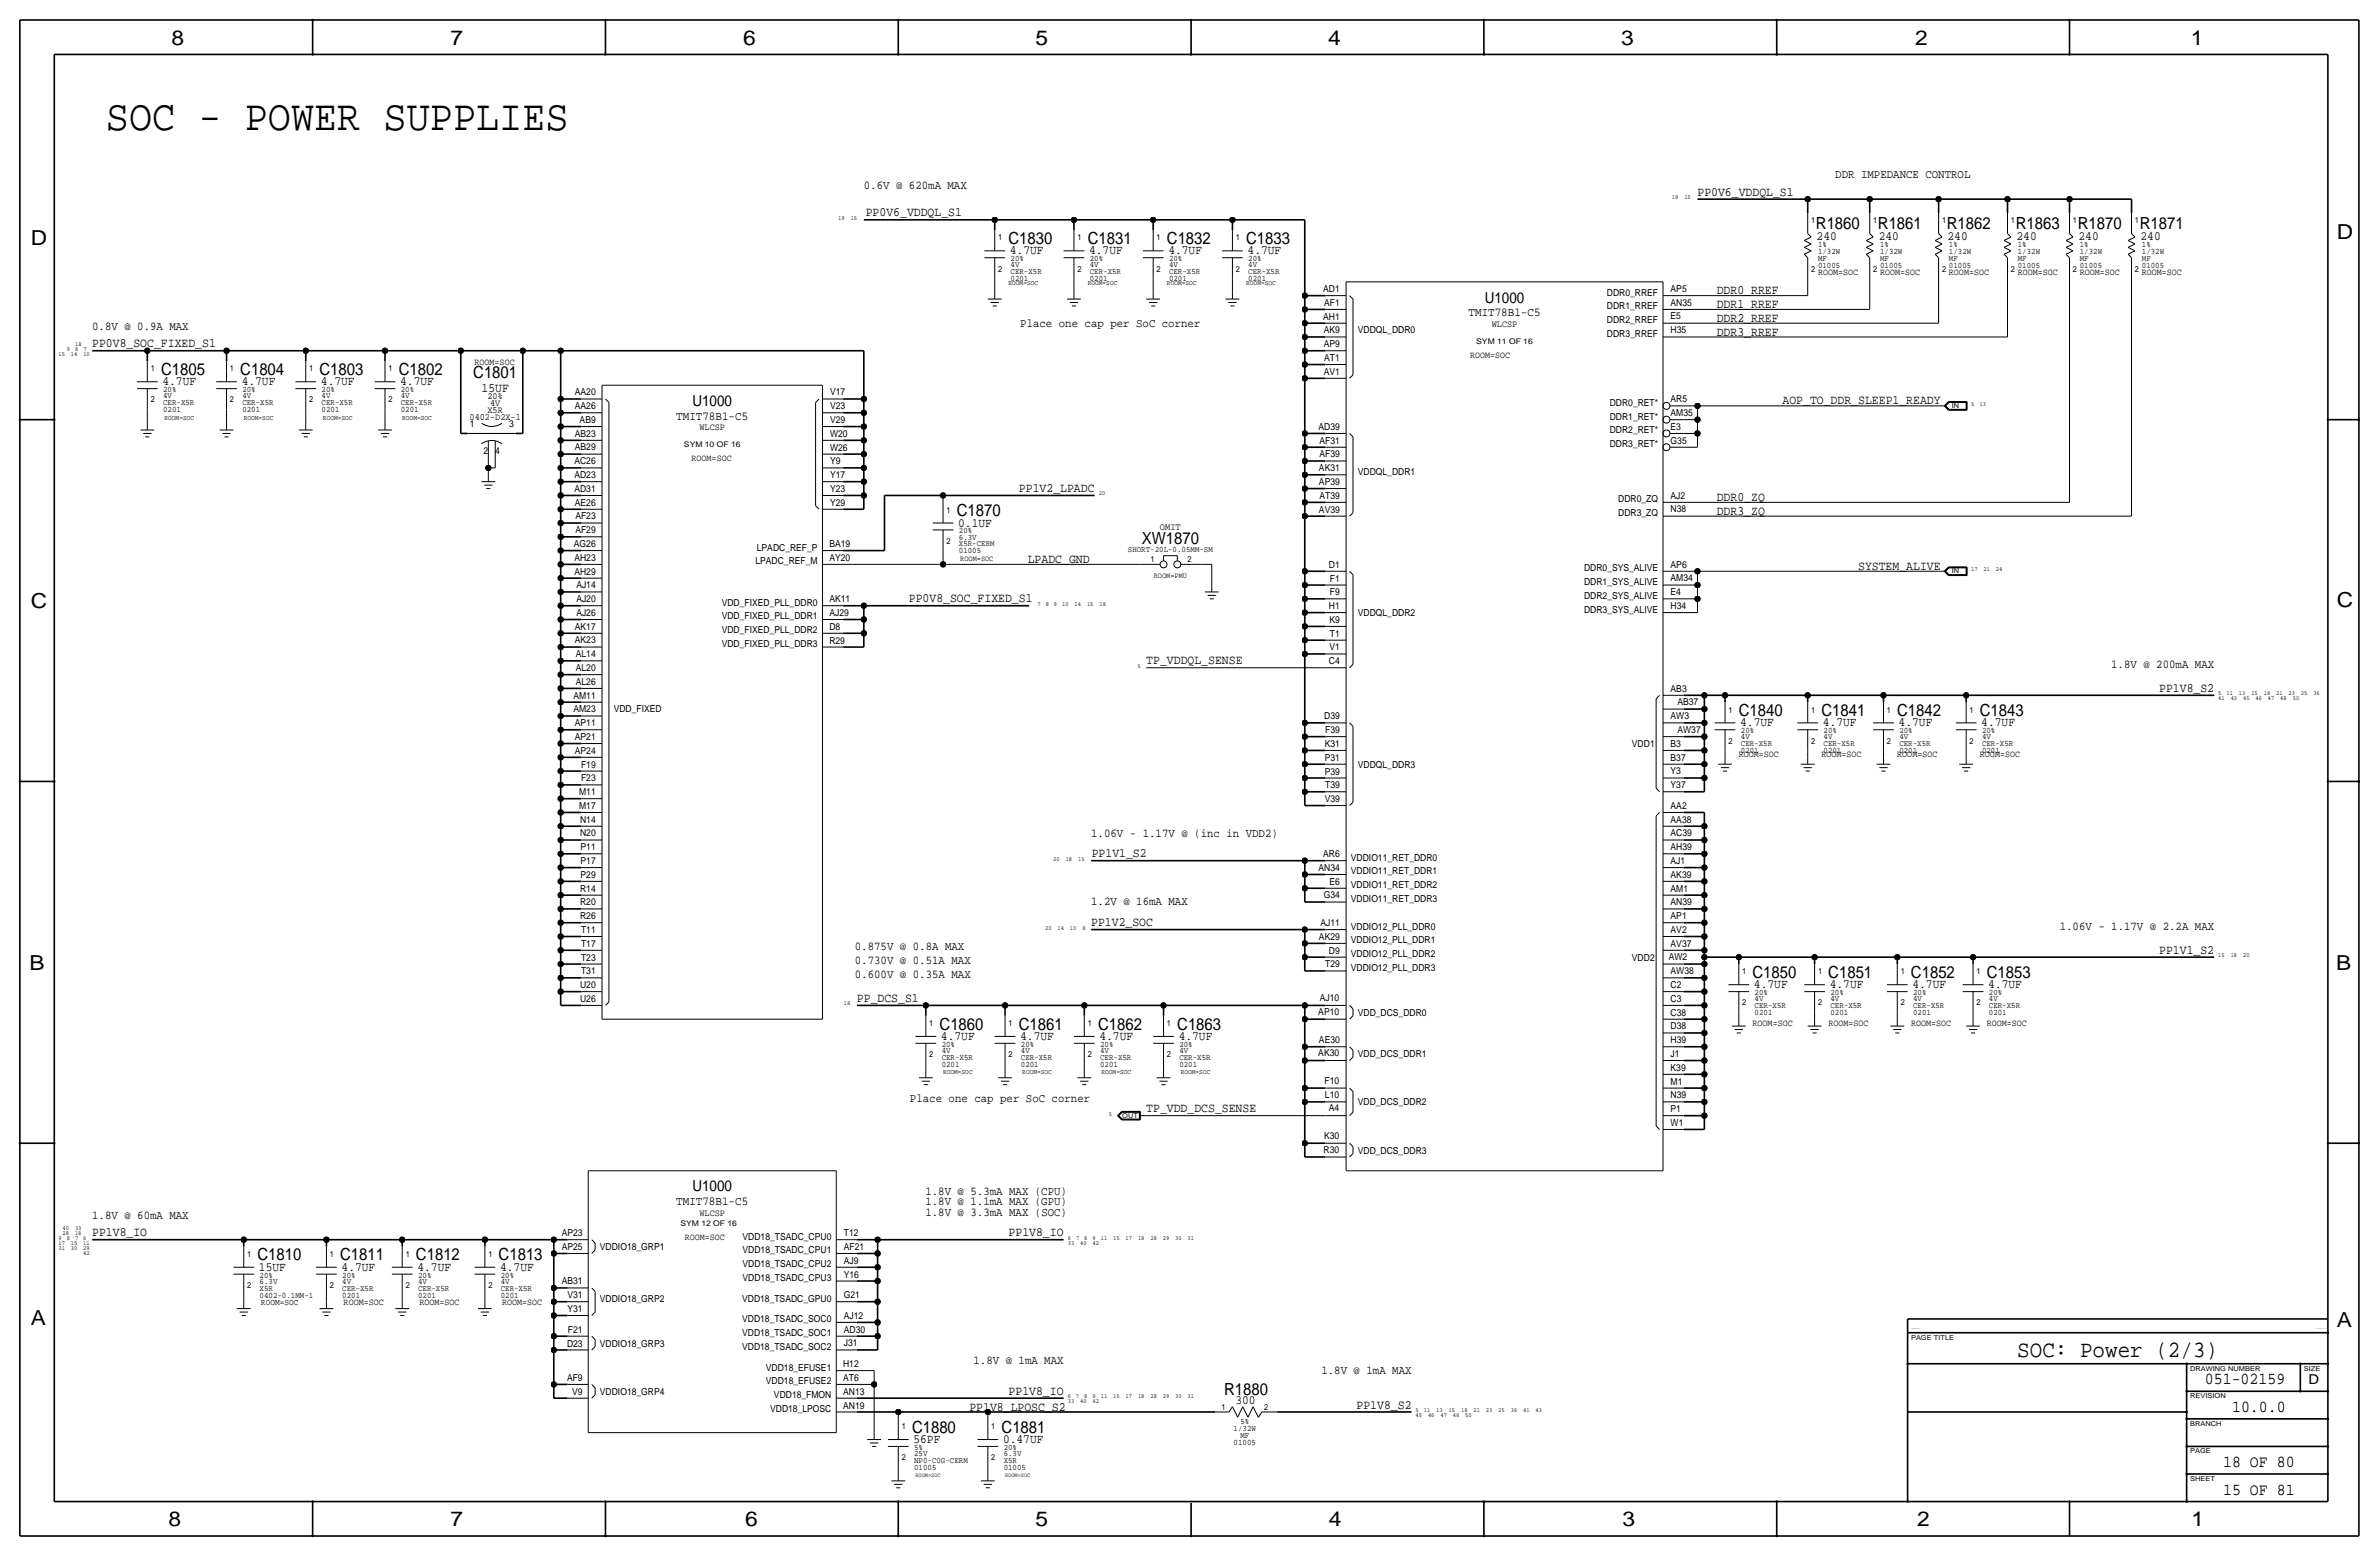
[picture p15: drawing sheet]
<svg xmlns="http://www.w3.org/2000/svg" width="877mm" height="574mm" viewBox="0 0 877 574" stroke-linecap="round" stroke-linejoin="round" font-family="sans-serif">
<defs><g id="words">
<text font-size="15.9" x="39.1" y="48">SOC - POWER SUPPLIES</text>
<text font-size="8.6" x="743.7" y="500.1">SOC: Power (2/3)</text>
<g font-size="7.6">
<text x="63.2" y="16.5">8</text>
<text x="166.1" y="16.5">7</text>
<text x="274" y="16.5">6</text>
<text x="381.7" y="16.5">5</text>
<text x="489.7" y="16.5">4</text>
<text x="597.6" y="16.5">3</text>
<text x="706.1" y="16.5">2</text>
<text x="807.7" y="16.5">1</text>
<text x="861.5" y="88.1">D</text>
<text x="11.4" y="90.4">D</text>
<text x="11.4" y="224.3">C</text>
<text x="861.5" y="223.8">C</text>
<text x="10.8" y="357.6">B</text>
<text x="861.3" y="357.4">B</text>
<text x="11.3" y="488.4">A</text>
<text x="861.5" y="489.2">A</text>
<text x="62.2" y="562.6">8</text>
<text x="166" y="562.6">7</text>
<text x="274.8" y="562.6">6</text>
<text x="381.7" y="562.6">5</text>
<text x="489.9" y="562.6">4</text>
<text x="598.1" y="562.6">3</text>
<text x="706.8" y="562.6">2</text>
<text x="807.9" y="562.6">1</text>
</g>
<g font-size="6.2">
<text x="371.8" y="89.9">C1830</text>
<text x="401" y="89.9">C1831</text>
<text x="430.2" y="89.9">C1832</text>
<text x="459.4" y="89.9">C1833</text>
<text x="669.5" y="84.6">R1860</text>
<text x="692.3" y="84.6">R1861</text>
<text x="717.7" y="84.6">R1862</text>
<text x="743.1" y="84.6">R1863</text>
<text x="766" y="84.6">R1870</text>
<text x="788.8" y="84.6">R1871</text>
<text x="59.4" y="138.2">C1805</text>
<text x="88.6" y="138.2">C1804</text>
<text x="117.8" y="138.2">C1803</text>
<text x="147" y="138.2">C1802</text>
<text x="174.5" y="139.4">C1801</text>
<text x="352.7" y="190.2">C1870</text>
<text x="420.9" y="200.7">XW1870</text>
<text x="641" y="263.9">C1840</text>
<text x="671.5" y="263.9">C1841</text>
<text x="699.4" y="263.9">C1842</text>
<text x="729.9" y="263.9">C1843</text>
<text x="646.1" y="360.4">C1850</text>
<text x="674" y="360.4">C1851</text>
<text x="704.5" y="360.4">C1852</text>
<text x="732.5" y="360.4">C1853</text>
<text x="346.4" y="379.5">C1860</text>
<text x="375.6" y="379.5">C1861</text>
<text x="404.8" y="379.5">C1862</text>
<text x="434" y="379.5">C1863</text>
<text x="94.9" y="464.6">C1810</text>
<text x="125.4" y="464.6">C1811</text>
<text x="153.4" y="464.6">C1812</text>
<text x="183.8" y="464.6">C1813</text>
<text x="451.3" y="514.1">R1880</text>
<text x="812.9" y="510.3">051-02159</text>
<text x="822.9" y="520.4">10.0.0</text>
<text x="336.2" y="528.1">C1880</text>
<text x="369.3" y="528.1">C1881</text>
<text x="819.6" y="540.8">18 OF 80</text>
<text x="819.6" y="550.9">15 OF 81</text>
</g>
<g font-size="5.6">
<text x="547.4" y="111.5">U1000</text>
<text x="255.3" y="149.6">U1000</text>
<text x="255.3" y="439.2">U1000</text>
</g>
<text font-size="5" x="851.1" y="510.3">D</text>
<g font-size="4.7">
<text x="625.8" y="72.1">PP0V6_VDDQL_S1</text>
<text x="319.2" y="79.7">PP0V6_VDDQL_S1</text>
<text x="669.7" y="88.4">240</text>
<text x="692.6" y="88.4">240</text>
<text x="718" y="88.4">240</text>
<text x="743.4" y="88.4">240</text>
<text x="766.3" y="88.4">240</text>
<text x="789.1" y="88.4">240</text>
<text x="372.3" y="93.7">4.7UF</text>
<text x="401.5" y="93.7">4.7UF</text>
<text x="430.7" y="93.7">4.7UF</text>
<text x="459.9" y="93.7">4.7UF</text>
<text x="632.9" y="113.5">DDR1_RREF</text>
<text x="632.9" y="108.5">DDR0_RREF</text>
<text x="632.9" y="118.6">DDR2_RREF</text>
<text x="632.9" y="123.7">DDR3_RREF</text>
<text x="34" y="128">PP0V8_SOC_FIXED_S1</text>
<text x="59.9" y="142">4.7UF</text>
<text x="89.1" y="142">4.7UF</text>
<text x="118.3" y="142">4.7UF</text>
<text x="147.5" y="142">4.7UF</text>
<text x="177.5" y="144.5">15UF</text>
<text x="657.2" y="149.1">AOP_TO_DDR_SLEEP1_READY</text>
<text x="375.7" y="181.3">PP1V2_LPADC</text>
<text x="632.9" y="184.7">DDR0_ZQ</text>
<text x="632.9" y="189.7">DDR3_ZQ</text>
<text x="353.3" y="194.1">0.1UF</text>
<text x="378.9" y="207.5">LPADC_GND</text>
<text x="685" y="210.1">SYSTEM_ALIVE</text>
<text x="335.1" y="222">PP0V8_SOC_FIXED_S1</text>
<text x="422.6" y="244.8">TP_VDDQL_SENSE</text>
<text x="796" y="255">PP1V8_S2</text>
<text x="641.6" y="267.7">4.7UF</text>
<text x="672" y="267.7">4.7UF</text>
<text x="700" y="267.7">4.7UF</text>
<text x="730.5" y="267.7">4.7UF</text>
<text x="402.5" y="316">PP1V1_S2</text>
<text x="402.3" y="341.4">PP1V2_SOC</text>
<text x="796" y="351.5">PP1V1_S2</text>
<text x="646.6" y="364.2">4.7UF</text>
<text x="674.6" y="364.2">4.7UF</text>
<text x="705.1" y="364.2">4.7UF</text>
<text x="733" y="364.2">4.7UF</text>
<text x="315.9" y="369.3">PP_DCS_S1</text>
<text x="346.9" y="383.3">4.7UF</text>
<text x="376.1" y="383.3">4.7UF</text>
<text x="405.3" y="383.3">4.7UF</text>
<text x="434.5" y="383.3">4.7UF</text>
<text x="422.6" y="410">TP_VDD_DCS_SENSE</text>
<text x="34" y="455.7">PP1V8_IO</text>
<text x="371.8" y="455.7">PP1V8_IO</text>
<text x="95.5" y="468.4">15UF</text>
<text x="125.9" y="468.4">4.7UF</text>
<text x="153.9" y="468.4">4.7UF</text>
<text x="184.4" y="468.4">4.7UF</text>
<text x="371.8" y="514.1">PP1V8_IO</text>
<text x="357.4" y="519.9">PP1V8_LPOSC_S2</text>
<text x="455.4" y="517.7">300</text>
<text x="500.1" y="519.2">PP1V8_S2</text>
<text x="336.8" y="531.9">56PF</text>
<text x="369.8" y="531.9">0.47UF</text>
</g>
<g font-size="4.5">
<text x="541.4" y="116.6">TMIT78B1-C5</text>
<text x="249.3" y="154.7">TMIT78B1-C5</text>
<text x="249.3" y="444.2">TMIT78B1-C5</text>
</g>
<g font-size="4.4">
<text x="676.6" y="65.8">DDR IMPEDANCE CONTROL</text>
<text x="318.5" y="69.6">0.6V @ 620mA MAX</text>
<text x="34" y="121.7">0.8V @ 0.9A MAX</text>
<text x="376.1" y="120.4">Place one cap per SoC corner</text>
<text x="778.3" y="246.1">1.8V @ 200mA MAX</text>
<text x="402.3" y="308.4">1.06V - 1.17V @ (inc in VDD2)</text>
<text x="402.3" y="333.8">1.2V @ 16mA MAX</text>
<text x="759.4" y="342.6">1.06V - 1.17V @ 2.2A MAX</text>
<text x="315.2" y="350.3">0.875V @ 0.8A MAX</text>
<text x="315.2" y="355.3">0.730V @ 0.51A MAX</text>
<text x="315.2" y="360.4">0.600V @ 0.35A MAX</text>
<text x="335.5" y="406.1">Place one cap per SoC corner</text>
<text x="341.2" y="440.4">1.8V @ 5.3mA MAX (CPU)</text>
<text x="34" y="449.3">1.8V @ 60mA MAX</text>
<text x="341.2" y="444.2">1.8V @ 1.1mA MAX (GPU)</text>
<text x="341.2" y="448.1">1.8V @ 3.3mA MAX (SOC)</text>
<text x="358.9" y="502.7">1.8V @ 1mA MAX</text>
<text x="487.2" y="506.5">1.8V @ 1mA MAX</text>
</g>
<text font-size="3.6" x="427.6" y="195.3">OMIT</text>
<g font-size="3.5">
<text x="670.3" y="101.3">ROOM=SOC</text>
<text x="693.1" y="101.3">ROOM=SOC</text>
<text x="718.5" y="101.3">ROOM=SOC</text>
<text x="743.9" y="101.3">ROOM=SOC</text>
<text x="766.8" y="101.3">ROOM=SOC</text>
<text x="789.6" y="101.3">ROOM=SOC</text>
<text x="487.9" y="107.6">AD1</text>
<text x="615.9" y="107.6">AP5</text>
<text x="488.2" y="112.7">AF1</text>
<text x="592.4" y="108.9">DDR0_RREF</text>
<text x="615.9" y="112.7">AN35</text>
<text x="487.9" y="117.8">AH1</text>
<text x="592.4" y="119.1">DDR2_RREF</text>
<text x="592.4" y="114">DDR1_RREF</text>
<text x="615.9" y="117.8">E5</text>
<text x="488" y="122.9">AK9</text>
<text x="500.6" y="122.9">VDDQL_DDR0</text>
<text x="550" y="120.4">WLCSP</text>
<text x="592.4" y="124.2">DDR3_RREF</text>
<text x="615.9" y="122.8">H35</text>
<text x="488" y="128">AP9</text>
<text x="542" y="131.8">ROOM=SOC</text>
<text x="175" y="134.4">ROOM=SOC</text>
<text x="488.2" y="133.1">AT1</text>
<text x="488" y="138.1">AV1</text>
<text x="179.7" y="147">20%</text>
<text x="180.7" y="149.6">4V</text>
<text x="212" y="145.7">AA20</text>
<text x="306" y="145.8">V17</text>
<text x="593.5" y="149.6">DDR0_RET*</text>
<text x="615.9" y="148.2">AR5</text>
<text x="173.1" y="154.7">0402-D2X-1</text>
<text x="179.7" y="152.1">X5R</text>
<text x="212" y="150.8">AA26</text>
<text x="213.7" y="155.9">AB9</text>
<text x="306" y="155.9">V29</text>
<text x="306" y="150.8">V23</text>
<text x="593.5" y="154.7">DDR1_RET*</text>
<text x="615.9" y="153.3">AM35</text>
<text x="173.2" y="157.2">1</text>
<text x="187.7" y="157.2">3</text>
<text x="212" y="160.9">AB23</text>
<text x="257.9" y="158.5">WLCSP</text>
<text x="306" y="161">W20</text>
<text x="486.1" y="158.5">AD39</text>
<text x="593.5" y="159.7">DDR2_RET*</text>
<text x="615.9" y="158.4">E3</text>
<text x="178.3" y="167.4">2</text>
<text x="182.6" y="167.4">4</text>
<text x="212" y="166">AB29</text>
<text x="306" y="166.1">W26</text>
<text x="486.4" y="163.5">AF31</text>
<text x="593.5" y="164.8">DDR3_RET*</text>
<text x="615.9" y="163.5">G35</text>
<text x="211.8" y="171.1">AC26</text>
<text x="255" y="169.9">ROOM=SOC</text>
<text x="306" y="171.2">Y9</text>
<text x="486.3" y="173.7">AK31</text>
<text x="486.4" y="168.6">AF39</text>
<text x="211.8" y="176.2">AD23</text>
<text x="306" y="176.3">Y17</text>
<text x="486.3" y="178.8">AP39</text>
<text x="500.6" y="175">VDDQL_DDR1</text>
<text x="211.8" y="181.3">AD31</text>
<text x="306" y="181.3">Y23</text>
<text x="486.4" y="183.9">AT39</text>
<text x="596.6" y="185.1">DDR0_ZQ</text>
<text x="615.9" y="183.8">AJ2</text>
<text x="212" y="186.4">AE26</text>
<text x="212.1" y="191.4">AF23</text>
<text x="306" y="186.4">Y29</text>
<text x="486.3" y="188.9">AV39</text>
<text x="596.6" y="190.2">DDR3_ZQ</text>
<text x="615.9" y="188.9">N38</text>
<text x="212.1" y="196.5">AF29</text>
<text x="211.6" y="201.6">AG26</text>
<text x="279" y="202.9">LPADC_REF_P</text>
<text x="305.8" y="201.6">BA19</text>
<text x="211.8" y="206.7">AH23</text>
<text x="278.5" y="208">LPADC_REF_M</text>
<text x="305.8" y="206.7">AY20</text>
<text x="490" y="209.3">D1</text>
<text x="615.9" y="209.2">AP6</text>
<text x="211.8" y="211.8">AH29</text>
<text x="490.3" y="214.3">F1</text>
<text x="584" y="215.6">DDR1_SYS_ALIVE</text>
<text x="584" y="210.5">DDR0_SYS_ALIVE</text>
<text x="615.9" y="214.3">AM34</text>
<text x="212.5" y="221.9">AJ20</text>
<text x="212.5" y="216.8">AJ14</text>
<text x="305.8" y="222">AK11</text>
<text x="490.3" y="219.4">F9</text>
<text x="584" y="220.7">DDR2_SYS_ALIVE</text>
<text x="615.9" y="219.4">E4</text>
<text x="212.5" y="227">AJ26</text>
<text x="266.1" y="223.2">VDD_FIXED_PLL_DDR0</text>
<text x="305.8" y="227.1">AJ29</text>
<text x="490" y="224.5">H1</text>
<text x="500.6" y="227.1">VDDQL_DDR2</text>
<text x="584" y="225.8">DDR3_SYS_ALIVE</text>
<text x="615.9" y="224.4">H34</text>
<text x="212" y="232.1">AK17</text>
<text x="266.1" y="233.4">VDD_FIXED_PLL_DDR2</text>
<text x="266.1" y="228.3">VDD_FIXED_PLL_DDR1</text>
<text x="305.8" y="232.1">D8</text>
<text x="490.1" y="229.6">K9</text>
<text x="212" y="237.2">AK23</text>
<text x="266.1" y="238.5">VDD_FIXED_PLL_DDR3</text>
<text x="305.8" y="237.2">R29</text>
<text x="490.1" y="239.8">V1</text>
<text x="490.3" y="234.7">T1</text>
<text x="212.3" y="242.3">AL14</text>
<text x="490" y="244.8">C4</text>
<text x="212.3" y="247.3">AL20</text>
<text x="211.4" y="257.5">AM11</text>
<text x="212.3" y="252.4">AL26</text>
<text x="615.9" y="254.9">AB3</text>
<text x="211.4" y="262.6">AM23</text>
<text x="226.3" y="262.6">VDD_FIXED</text>
<text x="618.4" y="260">AB37</text>
<text x="212" y="267.7">AP11</text>
<text x="488.2" y="265.2">D39</text>
<text x="615.9" y="265.1">AW3</text>
<text x="212" y="272.7">AP21</text>
<text x="488.4" y="275.3">K31</text>
<text x="488.6" y="270.2">F39</text>
<text x="601.7" y="275.3">VDD1</text>
<text x="615.9" y="275.2">B3</text>
<text x="618.4" y="270.2">AW37</text>
<text x="212" y="277.8">AP24</text>
<text x="488.4" y="280.4">P31</text>
<text x="615.9" y="280.3">B37</text>
<text x="641" y="279.1">ROOM=SOC</text>
<text x="671.5" y="279.1">ROOM=SOC</text>
<text x="699.5" y="279.1">ROOM=SOC</text>
<text x="729.9" y="279.1">ROOM=SOC</text>
<text x="214.2" y="288">F23</text>
<text x="214.2" y="282.9">F19</text>
<text x="488.4" y="285.5">P39</text>
<text x="500.6" y="282.9">VDDQL_DDR3</text>
<text x="615.9" y="285.4">Y3</text>
<text x="213.5" y="293.1">M11</text>
<text x="488.6" y="290.6">T39</text>
<text x="615.9" y="290.5">Y37</text>
<text x="213.5" y="298.2">M17</text>
<text x="488.4" y="295.6">V39</text>
<text x="615.9" y="298.1">AA2</text>
<text x="213.9" y="303.2">N14</text>
<text x="615.9" y="303.2">AA38</text>
<text x="213.9" y="308.3">N20</text>
<text x="615.9" y="308.3">AC39</text>
<text x="214.1" y="313.4">P11</text>
<text x="487.9" y="315.9">AR6</text>
<text x="498" y="317.2">VDDIO11_RET_DDR0</text>
<text x="615.9" y="313.4">AH39</text>
<text x="214.1" y="323.6">P29</text>
<text x="214.1" y="318.5">P17</text>
<text x="486.1" y="321">AN34</text>
<text x="498" y="322.3">VDDIO11_RET_DDR1</text>
<text x="615.9" y="323.5">AK39</text>
<text x="615.9" y="318.4">AJ1</text>
<text x="213.9" y="328.6">R14</text>
<text x="490.1" y="326.1">E6</text>
<text x="498" y="327.4">VDDIO11_RET_DDR2</text>
<text x="615.9" y="328.6">AM1</text>
<text x="213.9" y="333.7">R20</text>
<text x="488" y="331.2">G34</text>
<text x="498" y="332.5">VDDIO11_RET_DDR3</text>
<text x="615.9" y="333.7">AN39</text>
<text x="213.9" y="338.8">R26</text>
<text x="486.8" y="341.3">AJ11</text>
<text x="615.9" y="338.8">AP1</text>
<text x="214.2" y="343.9">T11</text>
<text x="486.3" y="346.4">AK29</text>
<text x="498" y="347.7">VDDIO12_PLL_DDR1</text>
<text x="498" y="342.6">VDDIO12_PLL_DDR0</text>
<text x="615.9" y="343.8">AV2</text>
<text x="214.2" y="349">T17</text>
<text x="490" y="351.5">D9</text>
<text x="498" y="352.8">VDDIO12_PLL_DDR2</text>
<text x="615.9" y="348.9">AV37</text>
<text x="214.2" y="359.1">T31</text>
<text x="214.2" y="354">T23</text>
<text x="488.6" y="356.6">T29</text>
<text x="498" y="357.9">VDDIO12_PLL_DDR3</text>
<text x="601.7" y="354.1">VDD2</text>
<text x="615.2" y="354">AW2</text>
<text x="615.9" y="359.1">AW38</text>
<text x="213.9" y="364.2">U20</text>
<text x="615.9" y="364.2">C2</text>
<text x="213.9" y="369.3">U26</text>
<text x="486.5" y="369">AJ10</text>
<text x="615.9" y="369.3">C3</text>
<text x="486" y="374.1">AP10</text>
<text x="500.6" y="374.4">VDD_DCS_DDR0</text>
<text x="615.9" y="374.3">C38</text>
<text x="615.9" y="379.4">D38</text>
<text x="646.1" y="378.2">ROOM=SOC</text>
<text x="674.1" y="378.2">ROOM=SOC</text>
<text x="704.5" y="378.2">ROOM=SOC</text>
<text x="732.5" y="378.2">ROOM=SOC</text>
<text x="486" y="389.3">AK30</text>
<text x="486.3" y="384.5">AE30</text>
<text x="500.6" y="389.6">VDD_DCS_DDR1</text>
<text x="615.9" y="389.6">J1</text>
<text x="615.9" y="384.5">H39</text>
<text x="615.9" y="394.7">K39</text>
<text x="488.3" y="399.5">F10</text>
<text x="615.9" y="399.7">M1</text>
<text x="488.5" y="404.6">L10</text>
<text x="500.6" y="407.4">VDD_DCS_DDR2</text>
<text x="615.9" y="404.8">N39</text>
<text x="489.9" y="409.7">A4</text>
<text x="615.9" y="409.9">P1</text>
<text x="488.1" y="419.8">K30</text>
<text x="615.9" y="415">W1</text>
<text x="487.9" y="424.9">R30</text>
<text x="500.6" y="425.2">VDD_DCS_DDR3</text>
<text x="257.9" y="448.1">WLCSP</text>
<text x="207.1" y="455.7">AP23</text>
<text x="311.1" y="455.7">T12</text>
<text x="207.1" y="460.7">AP25</text>
<text x="221.2" y="460.8">VDDIO18_GRP1</text>
<text x="252.4" y="456.9">ROOM=SOC</text>
<text x="273.8" y="456.9">VDD18_TSADC_CPU0</text>
<text x="311.1" y="460.7">AF21</text>
<text x="273.8" y="462">VDD18_TSADC_CPU1</text>
<text x="273.8" y="467.1">VDD18_TSADC_CPU2</text>
<text x="311.1" y="465.8">AJ9</text>
<text x="207.1" y="473.4">AB31</text>
<text x="273.8" y="472.2">VDD18_TSADC_CPU3</text>
<text x="311.1" y="470.9">Y16</text>
<text x="209.2" y="478.5">V31</text>
<text x="221.2" y="479.8">VDDIO18_GRP2</text>
<text x="273.6" y="479.8">VDD18_TSADC_GPU0</text>
<text x="311.1" y="478.5">G21</text>
<text x="126.7" y="481.1">ROOM=SOC</text>
<text x="154.6" y="481.1">ROOM=SOC</text>
<text x="185.1" y="481.1">ROOM=SOC</text>
<text x="209.2" y="483.6">Y31</text>
<text x="209.4" y="491.2">F21</text>
<text x="273.6" y="487.4">VDD18_TSADC_SOC0</text>
<text x="311.1" y="491.2">AD30</text>
<text x="311.1" y="486.1">AJ12</text>
<text x="209.1" y="496.3">D23</text>
<text x="221.2" y="496.3">VDDIO18_GRP3</text>
<text x="273.6" y="497.6">VDD18_TSADC_SOC2</text>
<text x="273.6" y="492.5">VDD18_TSADC_SOC1</text>
<text x="311.1" y="496.3">J31</text>
<text x="310.8" y="503.9">H12</text>
<text x="209.1" y="509">AF9</text>
<text x="282.4" y="505.2">VDD18_EFUSE1</text>
<text x="310.8" y="509">AT6</text>
<text x="211" y="514.1">V9</text>
<text x="221.2" y="514.1">VDDIO18_GRP4</text>
<text x="282.4" y="510.3">VDD18_EFUSE2</text>
<text x="285.3" y="515.4">VDD18_FMON</text>
<text x="310.8" y="514.1">AN13</text>
<text x="283.9" y="520.4">VDD18_LPOSC</text>
<text x="310.8" y="519.2">AN19</text>
</g>
<text font-size="3.2" x="96.2" y="481.1">ROOM=SOC</text>
<g font-size="3.1">
<text x="667.7" y="82.3">1</text>
<text x="690.6" y="82.3">1</text>
<text x="716" y="82.3">1</text>
<text x="741.4" y="82.3">1</text>
<text x="764.2" y="82.3">1</text>
<text x="787.1" y="82.3">1</text>
<text x="368" y="88.6">1</text>
<text x="397.2" y="88.6">1</text>
<text x="426.4" y="88.6">1</text>
<text x="455.6" y="88.6">1</text>
<text x="670.3" y="93.7">1/32W</text>
<text x="670.3" y="91.2">1%</text>
<text x="693.1" y="93.7">1/32W</text>
<text x="693.1" y="91.2">1%</text>
<text x="718.5" y="93.7">1/32W</text>
<text x="718.5" y="91.2">1%</text>
<text x="743.9" y="93.7">1/32W</text>
<text x="743.9" y="91.2">1%</text>
<text x="766.8" y="93.7">1/32W</text>
<text x="766.8" y="91.2">1%</text>
<text x="789.6" y="93.7">1/32W</text>
<text x="789.6" y="91.2">1%</text>
<text x="368" y="100.1">2</text>
<text x="372.6" y="101.1">CER-X5R</text>
<text x="372.6" y="98.6">4V</text>
<text x="372.6" y="96.3">20%</text>
<text x="397.2" y="100.1">2</text>
<text x="401.8" y="101.1">CER-X5R</text>
<text x="401.8" y="98.6">4V</text>
<text x="401.8" y="96.3">20%</text>
<text x="426.4" y="100.1">2</text>
<text x="431" y="101.1">CER-X5R</text>
<text x="431" y="98.6">4V</text>
<text x="431" y="96.3">20%</text>
<text x="455.6" y="100.1">2</text>
<text x="460.2" y="101.1">CER-X5R</text>
<text x="460.2" y="98.6">4V</text>
<text x="460.2" y="96.3">20%</text>
<text x="667.7" y="100.1">2</text>
<text x="670.3" y="98.8">01005</text>
<text x="670.3" y="96.3">MF</text>
<text x="690.6" y="100.1">2</text>
<text x="693.1" y="98.8">01005</text>
<text x="693.1" y="96.3">MF</text>
<text x="716" y="100.1">2</text>
<text x="718.5" y="98.8">01005</text>
<text x="718.5" y="96.3">MF</text>
<text x="741.4" y="100.1">2</text>
<text x="743.9" y="98.8">01005</text>
<text x="743.9" y="96.3">MF</text>
<text x="764.2" y="100.1">2</text>
<text x="766.8" y="98.8">01005</text>
<text x="766.8" y="96.3">MF</text>
<text x="787.1" y="100.1">2</text>
<text x="789.6" y="98.8">01005</text>
<text x="789.6" y="96.3">MF</text>
<text x="372.6" y="103.6">0201</text>
<text x="401.8" y="103.6">0201</text>
<text x="431" y="103.6">0201</text>
<text x="460.2" y="103.6">0201</text>
<text x="55.6" y="136.9">1</text>
<text x="84.8" y="136.9">1</text>
<text x="114" y="136.9">1</text>
<text x="143.2" y="136.9">1</text>
<text x="55.6" y="148.3">2</text>
<text x="60.1" y="149.4">CER-X5R</text>
<text x="60.1" y="146.8">4V</text>
<text x="60.1" y="144.5">20%</text>
<text x="84.8" y="148.3">2</text>
<text x="89.4" y="149.4">CER-X5R</text>
<text x="89.4" y="146.8">4V</text>
<text x="89.4" y="144.5">20%</text>
<text x="114" y="148.3">2</text>
<text x="118.6" y="144.5">20%</text>
<text x="118.6" y="146.8">4V</text>
<text x="118.6" y="149.4">CER-X5R</text>
<text x="143.2" y="148.3">2</text>
<text x="147.8" y="149.4">CER-X5R</text>
<text x="147.8" y="146.8">4V</text>
<text x="147.8" y="144.5">20%</text>
<text x="60.1" y="151.9">0201</text>
<text x="89.4" y="151.9">0201</text>
<text x="118.6" y="151.9">0201</text>
<text x="147.8" y="151.9">0201</text>
<text x="348.9" y="189">1</text>
<text x="353.5" y="196.6">20%</text>
<text x="348.9" y="200.4">2</text>
<text x="353.5" y="198.9">6.3V</text>
<text x="353.5" y="204">01005</text>
<text x="353.5" y="201.4">X5R-CERM</text>
<text x="415.8" y="203.5">SHORT-20L-0.05MM-SM</text>
<text x="424.1" y="207">1</text>
<text x="437.8" y="207">2</text>
<text x="637.2" y="262.6">1</text>
<text x="667.7" y="262.6">1</text>
<text x="695.7" y="262.6">1</text>
<text x="726.1" y="262.6">1</text>
<text x="637.2" y="274.1">2</text>
<text x="641.8" y="275.1">CER-X5R</text>
<text x="641.8" y="272.5">4V</text>
<text x="641.8" y="270.3">20%</text>
<text x="667.7" y="274.1">2</text>
<text x="672.3" y="275.1">CER-X5R</text>
<text x="672.3" y="272.5">4V</text>
<text x="672.3" y="270.3">20%</text>
<text x="695.7" y="274.1">2</text>
<text x="700.2" y="275.1">CER-X5R</text>
<text x="700.2" y="272.5">4V</text>
<text x="700.2" y="270.3">20%</text>
<text x="726.1" y="274.1">2</text>
<text x="730.7" y="275.1">CER-X5R</text>
<text x="730.7" y="272.5">4V</text>
<text x="730.7" y="270.3">20%</text>
<text x="641.8" y="277.6">0201</text>
<text x="672.3" y="277.6">0201</text>
<text x="700.2" y="277.6">0201</text>
<text x="730.7" y="277.6">0201</text>
<text x="642.3" y="359.2">1</text>
<text x="670.3" y="359.2">1</text>
<text x="700.7" y="359.2">1</text>
<text x="728.7" y="359.2">1</text>
<text x="642.3" y="370.6">2</text>
<text x="646.9" y="371.6">CER-X5R</text>
<text x="646.9" y="369.1">4V</text>
<text x="646.9" y="366.8">20%</text>
<text x="670.3" y="370.6">2</text>
<text x="674.8" y="371.6">CER-X5R</text>
<text x="674.8" y="369.1">4V</text>
<text x="674.8" y="366.8">20%</text>
<text x="700.7" y="370.6">2</text>
<text x="705.3" y="371.6">CER-X5R</text>
<text x="705.3" y="369.1">4V</text>
<text x="705.3" y="366.8">20%</text>
<text x="728.7" y="370.6">2</text>
<text x="733.2" y="371.6">CER-X5R</text>
<text x="733.2" y="369.1">4V</text>
<text x="733.2" y="366.8">20%</text>
<text x="646.9" y="374.1">0201</text>
<text x="674.8" y="374.1">0201</text>
<text x="705.3" y="374.1">0201</text>
<text x="733.2" y="374.1">0201</text>
<text x="342.6" y="378.2">1</text>
<text x="371.8" y="378.2">1</text>
<text x="401" y="378.2">1</text>
<text x="430.2" y="378.2">1</text>
<text x="342.6" y="389.6">2</text>
<text x="347.2" y="388.1">4V</text>
<text x="347.2" y="385.8">20%</text>
<text x="371.8" y="389.6">2</text>
<text x="376.4" y="388.1">4V</text>
<text x="376.4" y="385.8">20%</text>
<text x="401" y="389.6">2</text>
<text x="405.6" y="388.1">4V</text>
<text x="405.6" y="385.8">20%</text>
<text x="430.2" y="389.6">2</text>
<text x="434.8" y="388.1">4V</text>
<text x="434.8" y="385.8">20%</text>
<text x="347.2" y="393.2">0201</text>
<text x="347.2" y="390.7">CER-X5R</text>
<text x="376.4" y="393.2">0201</text>
<text x="376.4" y="390.7">CER-X5R</text>
<text x="405.6" y="390.7">CER-X5R</text>
<text x="405.6" y="393.2">0201</text>
<text x="434.8" y="390.7">CER-X5R</text>
<text x="434.8" y="393.2">0201</text>
<text x="91.1" y="463.3">1</text>
<text x="121.6" y="463.3">1</text>
<text x="149.6" y="463.3">1</text>
<text x="180" y="463.3">1</text>
<text x="95.7" y="473.2">6.3V</text>
<text x="95.7" y="470.9">20%</text>
<text x="126.2" y="473.2">4V</text>
<text x="126.2" y="470.9">20%</text>
<text x="154.1" y="473.2">4V</text>
<text x="154.1" y="470.9">20%</text>
<text x="184.6" y="473.2">4V</text>
<text x="184.6" y="470.9">20%</text>
<text x="91.1" y="474.7">2</text>
<text x="95.7" y="478.3">0402-0.1MM-1</text>
<text x="95.7" y="475.7">X5R</text>
<text x="121.6" y="474.7">2</text>
<text x="126.2" y="475.7">CER-X5R</text>
<text x="126.2" y="478.3">0201</text>
<text x="149.6" y="474.7">2</text>
<text x="154.1" y="478.3">0201</text>
<text x="154.1" y="475.7">CER-X5R</text>
<text x="180" y="474.7">2</text>
<text x="184.6" y="478.3">0201</text>
<text x="184.6" y="475.7">CER-X5R</text>
<text x="450.3" y="519.7">1</text>
<text x="466" y="519.7">2</text>
<text x="332.4" y="526.8">1</text>
<text x="365.5" y="526.8">1</text>
<text x="454.8" y="527.6">1/32W</text>
<text x="457.3" y="525">5%</text>
<text x="454.8" y="532.6">01005</text>
<text x="457.3" y="530.1">MF</text>
<text x="332.4" y="538.2">2</text>
<text x="337" y="539.2">NP0-C0G-CERM</text>
<text x="337" y="536.7">25V</text>
<text x="337" y="534.4">5%</text>
<text x="365.5" y="538.2">2</text>
<text x="370" y="534.4">20%</text>
<text x="370" y="536.7">6.3V</text>
<text x="370" y="539.2">X5R</text>
<text x="337" y="541.8">01005</text>
<text x="370" y="541.8">01005</text>
</g>
<g font-size="2.9">
<text x="544.3" y="126.7">SYM 11 OF 16</text>
<text x="252.2" y="164.8">SYM 10 OF 16</text>
<text x="354" y="206.8">ROOM=SOC</text>
<text x="425.4" y="213.1">ROOM=PMU</text>
<text x="250.9" y="451.9">SYM 12 OF 16</text>
</g>
<g font-size="2.6">
<text x="371.8" y="105.2">ROOM=SOC</text>
<text x="401" y="105.2">ROOM=SOC</text>
<text x="430.2" y="105.2">ROOM=SOC</text>
<text x="459.4" y="105.2">ROOM=SOC</text>
<text x="60.7" y="154.7">ROOM=SOC</text>
<text x="89.9" y="154.7">ROOM=SOC</text>
<text x="119.1" y="154.7">ROOM=SOC</text>
<text x="148.3" y="154.7">ROOM=SOC</text>
<text x="347.7" y="396">ROOM=SOC</text>
<text x="376.9" y="396">ROOM=SOC</text>
<text x="406.1" y="396">ROOM=SOC</text>
<text x="435.3" y="396">ROOM=SOC</text>
</g>
<g font-size="2.5">
<text x="719.5" y="150.4">IN</text>
<text x="719.5" y="211.3">IN</text>
<text x="413.8" y="412">OUT</text>
<text x="704.5" y="493.8">PAGE TITLE</text>
<text x="807.4" y="505.2">DRAWING NUMBER</text>
<text x="849.3" y="505.2">SIZE</text>
<text x="807.4" y="515.4">REVISION</text>
<text x="807.4" y="525.5">BRANCH</text>
<text x="807.4" y="535.7">PAGE</text>
<text x="807.4" y="545.8">SHEET</text>
</g>
<g font-size="2.3">
<text x="616.4" y="73.4">19</text>
<text x="621" y="73.4">15</text>
<text x="309.1" y="81">19</text>
<text x="313.6" y="81">15</text>
<text x="21.6" y="131.1">15</text>
<text x="24.6" y="129.3">9</text>
<text x="26.1" y="131.1">14</text>
<text x="27.7" y="127.5">18</text>
<text x="27.7" y="129.3">8</text>
<text x="30.7" y="131.1">10</text>
<text x="30.7" y="129.3">7</text>
<text x="726.7" y="149.6">5</text>
<text x="729.7" y="149.6">13</text>
<text x="405.1" y="182.6">20</text>
<text x="726.7" y="210.6">17</text>
<text x="731.3" y="210.6">21</text>
<text x="735.8" y="210.6">24</text>
<text x="382.5" y="223.3">7</text>
<text x="385.5" y="223.3">8</text>
<text x="388.6" y="223.3">9</text>
<text x="391.6" y="223.3">10</text>
<text x="396.2" y="223.3">14</text>
<text x="400.8" y="223.3">15</text>
<text x="405.3" y="223.3">18</text>
<text x="419.4" y="246.1">5</text>
<text x="817.8" y="256.3">5</text>
<text x="820.9" y="256.3">11</text>
<text x="825.4" y="256.3">13</text>
<text x="830" y="256.3">15</text>
<text x="834.6" y="256.3">18</text>
<text x="839.2" y="256.3">21</text>
<text x="843.7" y="256.3">23</text>
<text x="848.3" y="256.3">25</text>
<text x="852.9" y="256.3">36</text>
<text x="817.8" y="258.1">41</text>
<text x="822.4" y="258.1">43</text>
<text x="827" y="258.1">45</text>
<text x="831.5" y="258.1">46</text>
<text x="836.1" y="258.1">47</text>
<text x="840.7" y="258.1">48</text>
<text x="845.3" y="258.1">50</text>
<text x="388.3" y="317.2">20</text>
<text x="392.9" y="317.2">18</text>
<text x="397.5" y="317.2">15</text>
<text x="385.3" y="342.6">20</text>
<text x="389.9" y="342.6">14</text>
<text x="394.5" y="342.6">10</text>
<text x="399" y="342.6">8</text>
<text x="817.8" y="352.8">15</text>
<text x="822.4" y="352.8">18</text>
<text x="827" y="352.8">20</text>
<text x="311.1" y="370.6">18</text>
<text x="408.7" y="411.2">5</text>
<text x="23.1" y="453.3">40</text>
<text x="23.1" y="455.1">28</text>
<text x="27.7" y="453.3">33</text>
<text x="27.7" y="455.1">18</text>
<text x="21.6" y="460.6">31</text>
<text x="21.6" y="458.8">17</text>
<text x="21.6" y="456.9">9</text>
<text x="24.6" y="456.9">8</text>
<text x="26.1" y="460.6">30</text>
<text x="26.1" y="458.8">15</text>
<text x="27.7" y="456.9">7</text>
<text x="30.7" y="460.6">29</text>
<text x="30.7" y="458.8">11</text>
<text x="30.7" y="456.9">6</text>
<text x="393.6" y="456.9">6</text>
<text x="393.6" y="458.8">33</text>
<text x="396.7" y="456.9">7</text>
<text x="398.2" y="458.8">40</text>
<text x="399.7" y="456.9">8</text>
<text x="402.8" y="456.9">9</text>
<text x="402.8" y="458.8">42</text>
<text x="405.8" y="456.9">11</text>
<text x="410.4" y="456.9">15</text>
<text x="415" y="456.9">17</text>
<text x="419.6" y="456.9">18</text>
<text x="424.1" y="456.9">28</text>
<text x="428.7" y="456.9">29</text>
<text x="433.3" y="456.9">30</text>
<text x="437.8" y="456.9">31</text>
<text x="30.7" y="462.4">42</text>
<text x="393.6" y="515.4">6</text>
<text x="396.7" y="515.4">7</text>
<text x="399.7" y="515.4">8</text>
<text x="402.8" y="515.4">9</text>
<text x="405.8" y="515.4">11</text>
<text x="410.4" y="515.4">15</text>
<text x="415" y="515.4">17</text>
<text x="419.5" y="515.4">18</text>
<text x="424.1" y="515.4">28</text>
<text x="428.7" y="515.4">29</text>
<text x="433.3" y="515.4">30</text>
<text x="437.8" y="515.4">31</text>
<text x="393.6" y="517.2">33</text>
<text x="398.2" y="517.2">40</text>
<text x="402.8" y="517.2">42</text>
<text x="521.9" y="520.4">5</text>
<text x="524.9" y="520.4">11</text>
<text x="529.5" y="520.4">13</text>
<text x="534.1" y="520.4">15</text>
<text x="538.7" y="520.4">18</text>
<text x="543.2" y="520.4">21</text>
<text x="547.8" y="520.4">23</text>
<text x="552.4" y="520.4">25</text>
<text x="557" y="520.4">36</text>
<text x="561.5" y="520.4">41</text>
<text x="566.1" y="520.4">43</text>
<text x="521.9" y="522.3">45</text>
<text x="526.5" y="522.3">46</text>
<text x="531.1" y="522.3">47</text>
<text x="535.6" y="522.3">48</text>
<text x="540.2" y="522.3">50</text>
</g>
<g font-size="2.2">
<text x="337.5" y="544.6">ROOM=SOC</text>
<text x="370.5" y="544.6">ROOM=SOC</text>
</g>
<g font-size=".4">
<text x="704.5" y="490">SYNC_MASTER=sync</text>
<text x="853.9" y="490">SYNC_DATE=04/14/2017</text>
</g>
</g></defs>
<g fill="none" stroke="#000" stroke-width=".37">
<path d="M666.4 78.5v7.6zM689.3 78.5v7.6zM714.7 78.5v7.6zM740.1 78.5v7.6zM763 78.5v7.6zM785.8 78.5v7.6zM362.9 95h7.6zM362.9 92.5h7.6zM366.7 84.8v7.7zM366.7 95v7.6zM392.1 95h7.6zM392.1 92.5h7.6z"/>
<path d="M395.9 84.8v7.7zM395.9 95v7.6zM421.3 95h7.7zM421.3 92.5h7.7zM425.1 84.8v7.7zM425.1 95v7.6zM450.5 95h7.7zM450.5 92.5h7.7zM454.4 84.8v7.7zM454.4 95v7.6zM665.2 88.6l2.5-1.2zM665.2 93.7l2.5-1.2z"/>
<path d="M665.2 91.2l2.5-1.3zM665.2 93.7l1.2 1.3zM665.2 91.2l2.5 1.3zM665.2 88.6l2.5 1.3zM666.4 86.1l1.3 1.3zM666.4 95v6.3zM688 93.7l1.3 1.3zM688 91.2l2.6 1.3zM688 88.6l2.6 1.3zM688 88.6l2.6-1.2zM688 93.7l2.6-1.2zM688 91.2l2.6-1.3z"/>
<path d="M689.3 95v6.3zM689.3 86.1l1.3 1.3zM713.4 93.7l1.3 1.3zM713.4 91.2l2.6 1.3zM713.4 88.6l2.6 1.3zM713.4 88.6l2.6-1.2zM713.4 93.7l2.6-1.2zM713.4 91.2l2.6-1.3zM714.7 95v6.3zM714.7 86.1l1.3 1.3zM738.8 88.6l2.6-1.2zM738.8 93.7l2.6-1.2z"/>
<path d="M738.8 91.2l2.6-1.3zM738.8 93.7l1.3 1.3zM738.8 91.2l2.6 1.3zM738.8 88.6l2.6 1.3zM740.1 95v6.3zM740.1 86.1l1.3 1.3zM761.7 93.7l1.3 1.3zM761.7 91.2l2.5 1.3zM761.7 88.6l2.5 1.3zM761.7 88.6l2.5-1.2zM761.7 93.7l2.5-1.2zM761.7 91.2l2.5-1.3z"/>
<path d="M763 95v6.3zM763 86.1l1.2 1.3zM784.6 88.6l2.5-1.2zM784.6 93.7l2.5-1.2zM784.6 91.2l2.5-1.3zM784.6 93.7l1.2 1.3zM784.6 91.2l2.5 1.3zM784.6 88.6l2.5 1.3zM785.8 86.1l1.3 1.3zM785.8 95v6.3zM364.2 110.2h5.1zM365.2 111.5h3.1z"/>
<path d="M366 112.8h1.5zM366.7 102.6v5.1zM366.7 107.7v2.5zM393.4 110.2h5.1zM394.4 111.5h3.1zM395.2 112.8h1.5zM395.9 102.6v5.1zM395.9 107.7v2.5zM422.6 110.2h5.1zM423.6 111.5h3.1zM424.4 112.8h1.5zM425.1 102.6v5.1z"/>
<path d="M425.1 107.7v2.5zM451.8 110.2h5.1zM452.8 111.5h3.1zM453.6 112.8h1.5zM454.4 102.6v5.1zM454.4 107.7v2.5zM488.6 119.1h7.7zM488.6 114h7.7zM488.6 109h7.7zM496.3 103.9h116.8zM496.3 103.9v327.6zM497.5 109l1.3 1.2z"/>
<path d="M498.8 110.2v28zM613.1 103.9v327.6zM613.1 119.1h7.6zM613.1 114h7.6zM613.1 109h7.6zM620.7 109h45.7zM620.7 114h68.6zM620.7 119.1h94zM666.4 101.3v7.7zM689.3 101.3v12.7zM714.7 101.3v17.8zM740.1 101.3v22.9z"/>
<path d="M763 101.3v83.9zM785.8 101.3v88.9zM54.3 133.1v7.6zM83.5 133.1v7.6zM112.7 133.1v7.6zM141.9 133.1v7.6zM488.6 129.3h7.7zM488.6 124.2h7.7zM488.6 134.4h7.7zM488.6 139.4h7.7zM498.8 138.2l-1.3 1.2zM613.1 124.2h7.6z"/>
<path d="M620.7 124.2h119.4zM50.5 143.3h7.6zM50.5 140.7h7.6zM51.8 158.5h5zM52.8 159.8h3zM54.3 150.9v5.1zM54.3 156v2.5zM54.3 143.3v7.6zM79.7 143.3h7.6zM79.7 140.7h7.6zM81 158.5h5.1zM82 159.8h3z"/>
<path d="M83.5 150.9v5.1zM83.5 143.3v7.6zM83.5 156v2.5zM108.9 140.7h7.6zM108.9 143.3h7.6zM110.2 158.5h5.1zM111.2 159.8h3zM112.7 150.9v5.1zM112.7 143.3v7.6zM112.7 156v2.5zM138.1 143.3h7.6zM138.1 140.7h7.6z"/>
<path d="M139.4 158.5h5.1zM140.4 159.8h3.1zM141.9 150.9v5.1zM141.9 156v2.5zM141.9 143.3v7.6zM172.4 159.8h17.8zM177.5 156a6.4 6.4 0 0 0 7.6 0M214.3 152.1h7.6zM214.3 157.2h7.6zM214.3 147.1h7.6zM221.9 142h81.3zM221.9 142v233.7z"/>
<path d="M223.2 147.1l1.3 1.2zM224.5 148.3v221zM300.7 148.3v38.1zM300.7 148.3l1.3-1.2zM303.2 147.1h7.6zM303.2 152.1h7.6zM303.2 157.2h7.6zM303.2 142v233.7zM488.6 159.8h7.7zM497.5 159.8l1.3 1.2zM615.7 154.7h5zM615.7 149.6h5z"/>
<path d="M615.7 159.8h5zM620.7 154.7h5.1zM620.7 149.6h5.1zM620.7 159.8h5.1zM625.8 149.6v5.1zM625.8 154.7v5.1zM625.8 149.6h88.9zM625.8 159.8v5zM714.7 149.6h2.5zM716.8 149.6l1.6 1.6zM716.8 149.6l1.6-1.6zM716.9 149.6l1.5-1.5z"/>
<path d="M716.9 149.6l1.5 1.5zM717.1 149.6l1.4-1.4zM717.1 149.6l1.4 1.4zM717.2 149.6l1.3 1.3zM717.2 149.6l1.3-1.3zM718.4 148h6.8zM718.4 151.2h6.8zM718.4 151.1h6.7zM718.4 148.1h6.7zM718.5 151h6.5zM718.5 148.2h6.5zM718.5 150.9h6.4z"/>
<path d="M718.5 148.3h6.4zM724.9 148.3v2.6zM725 148.2v2.8zM725.1 148.1v3zM725.2 148v3.2zM53.5 161h1.6zM82.8 161h1.5zM112 161h1.5zM141.2 161h1.5zM177.5 163.6a6.4 6.4 0 0 1 7.5 0M177.5 177.5h5.1zM178.5 178.8h3.1z"/>
<path d="M180 169.9v2.6zM180 172.5v2.5zM180 175v2.5zM180 162.6v7.3zM180 172.5h2.6zM182.6 169.9v2.6zM182.6 162.6v7.3zM214.3 162.3h7.6zM214.3 172.5h7.6zM214.3 167.4h7.6zM214.3 177.5h7.6zM303.2 162.3h7.6z"/>
<path d="M303.2 167.4h7.6zM303.2 172.5h7.6zM303.2 177.5h7.6zM488.6 164.8h7.7zM488.6 169.9h7.7zM488.6 175h7.7zM498.8 161v28zM615.7 164.8h5zM620.7 164.8h5.1zM179.3 180.1h1.5zM214.3 192.8h7.6zM214.3 187.7h7.6z"/>
<path d="M214.3 182.6h7.6zM214.3 197.9h7.6zM300.7 186.4l1.3 1.3zM303.2 182.6h7.6zM303.2 187.7h7.6zM343.9 195.3h7.6zM343.9 192.8h7.6zM347.7 182.6v2.6zM347.7 185.2v7.6zM347.7 195.3v7.6zM488.6 180.1h7.7zM488.6 185.2h7.7z"/>
<path d="M488.6 190.2h7.7zM498.8 189l-1.3 1.2zM613.1 185.2h7.6zM613.1 190.2h7.6zM620.7 185.2h142.3zM620.7 190.2h165.1zM214.3 202.9h7.6zM214.3 208h7.6zM214.3 218.2h7.6zM214.3 213.1h7.6zM303.2 208h7.6zM303.2 202.9h7.6z"/>
<path d="M310.8 208h36.9zM347.7 202.9v5.1zM347.7 208h72.4zM420.1 208h7.6zM429 204.8v2zM429 204.8h5zM434 204.8v2zM435.3 208h7.6zM442.9 208h3.8zM444.2 218.2h5.1zM445.2 219.5h3.1zM446.7 208v7.6z"/>
<path d="M446.7 215.6v2.6zM488.6 215.6h7.7zM488.6 210.6h7.7zM497.5 210.6l1.3 1.2zM498.8 211.8v33.1zM613.1 215.6h7.6zM613.1 210.6h7.6zM620.7 210.6h5.1zM620.7 215.6h5.1zM625.8 210.6h88.9zM625.8 210.6v5zM625.8 215.6v5.1z"/>
<path d="M714.7 210.6h2.5zM716.8 210.6l1.6 1.5zM716.8 210.6l1.6-1.6zM716.9 210.6l1.5-1.5zM716.9 210.6l1.5 1.4zM717.1 210.6l1.4-1.4zM717.1 210.6l1.4 1.3zM717.2 210.6l1.3 1.2zM717.2 210.6l1.3-1.3zM718.4 209h6.8zM718.4 212.1h6.8zM718.4 212h6.7z"/>
<path d="M718.4 209.1h6.7zM718.5 211.9h6.5zM718.5 209.2h6.5zM718.5 211.8h6.4zM718.5 209.3h6.4zM724.9 209.3v2.5zM725 209.2v2.7zM725.1 209.1v2.9zM725.2 209v3.1zM214.3 233.4h7.6zM214.3 223.3h7.6zM214.3 228.3h7.6z"/>
<path d="M214.3 238.5h7.6zM303.2 238.5h7.6zM303.2 233.4h7.6zM303.2 228.3h7.6zM303.2 223.3h7.6zM446 220.7h1.5zM488.6 225.8h7.7zM488.6 230.9h7.7zM488.6 236h7.7zM488.6 220.7h7.7zM613.1 220.7h7.6zM613.1 225.8h7.6z"/>
<path d="M620.7 225.8h5.1zM620.7 220.7h5.1zM625.8 220.7v5.1zM214.3 243.6h7.6zM214.3 248.7h7.6zM214.3 253.7h7.6zM214.3 258.8h7.6zM422.6 246.1h66zM488.6 241h7.7zM488.6 246.1h7.7zM498.8 244.9l-1.3 1.2zM610.6 257.6l1.2-1.3z"/>
<path d="M610.6 257.6v33zM613.1 256.3h7.6zM636 258.8v7.6zM666.4 258.8v7.6zM694.4 258.8v7.6zM724.9 258.8v7.6zM214.3 263.9h7.6zM214.3 269h7.6zM214.3 274.1h7.6zM214.3 279.1h7.6zM488.6 266.4h7.7zM488.6 271.5h7.7z"/>
<path d="M488.6 276.6h7.7zM497.5 266.4l1.3 1.3zM498.8 267.7v28zM613.1 261.4h7.6zM613.1 271.5h7.6zM613.1 276.6h7.6zM613.1 266.4h7.6zM632.2 266.4h7.6zM632.2 269h7.6zM636 276.6v2.5zM636 279.1v2.6zM636 269v7.6z"/>
<path d="M662.6 269h7.7zM662.6 266.4h7.7zM666.4 276.6v2.5zM666.4 279.1v2.6zM666.4 269v7.6zM690.6 269h7.6zM690.6 266.4h7.6zM694.4 276.6v2.5zM694.4 269v7.6zM694.4 279.1v2.6zM721.1 266.4h7.6zM721.1 269h7.6z"/>
<path d="M724.9 276.6v2.5zM724.9 279.1v2.6zM724.9 269v7.6zM214.3 284.2h7.6zM214.3 289.3h7.6zM214.3 294.4h7.6zM214.3 299.5h7.6zM488.6 281.7h7.7zM488.6 291.8h7.7zM488.6 286.8h7.7zM488.6 296.9h7.7zM498.8 295.7l-1.3 1.2z"/>
<path d="M610.6 290.6l1.2 1.2zM613.1 281.7h7.6zM613.1 286.8h7.6zM613.1 299.5h7.6zM613.1 291.8h7.6zM633.4 281.7h5.1zM634.4 283h3.1zM635.2 284.2h1.5zM663.9 281.7h5.1zM664.9 283h3.1zM665.7 284.2h1.5zM691.8 281.7h5.1z"/>
<path d="M692.9 283h3zM693.6 284.2h1.5zM722.3 281.7h5.1zM723.3 283h3.1zM724.1 284.2h1.5zM214.3 304.5h7.6zM214.3 309.6h7.6zM214.3 314.7h7.6zM214.3 319.8h7.6zM488.6 317.2h7.7zM610.6 300.7l1.2-1.2zM610.6 300.7v114.3z"/>
<path d="M613.1 304.5h7.6zM613.1 309.6h7.6zM613.1 314.7h7.6zM613.1 319.8h7.6zM214.3 329.9h7.6zM214.3 324.9h7.6zM214.3 335h7.6zM488.6 322.3h7.7zM488.6 332.5h7.7zM488.6 327.4h7.7zM613.1 329.9h7.6zM613.1 324.9h7.6z"/>
<path d="M613.1 335h7.6zM214.3 340.1h7.6zM214.3 345.2h7.6zM214.3 350.3h7.6zM214.3 355.3h7.6zM488.6 347.7h7.7zM488.6 342.6h7.7zM488.6 357.9h7.7zM488.6 352.8h7.7zM613.1 340.1h7.6zM613.1 355.3h7.6zM613.1 345.2h7.6z"/>
<path d="M613.1 350.3h7.6zM641 355.3v7.7zM669 355.3v7.7zM699.5 355.3v7.7zM727.4 355.3v7.7zM214.3 360.4h7.6zM214.3 365.5h7.6zM214.3 370.6h7.6zM221.9 375.7h81.3zM224.5 369.3l-1.3 1.3zM341.3 374.4v7.6zM370.5 374.4v7.6z"/>
<path d="M399.7 374.4v7.6zM429 374.4v7.6zM488.6 370.6h7.7zM488.6 375.7h7.7zM497.5 370.6l1.3 1.3zM498.8 371.9v2.5zM498.8 374.4l-1.3 1.3zM613.1 360.4h7.6zM613.1 365.5h7.6zM613.1 370.6h7.6zM613.1 375.7h7.6zM637.2 365.5h7.7z"/>
<path d="M637.2 363h7.7zM638.5 378.2h5.1zM639.5 379.5h3.1zM641 373.1v2.6zM641 375.7v2.5zM641 365.5v7.6zM665.2 365.5h7.6zM665.2 363h7.6zM666.4 378.2h5.1zM667.5 379.5h3zM669 373.1v2.6zM669 375.7v2.5z"/>
<path d="M669 365.5v7.6zM695.7 363h7.6zM695.7 365.5h7.6zM696.9 378.2h5.1zM697.9 379.5h3.1zM699.5 373.1v2.6zM699.5 375.7v2.5zM699.5 365.5v7.6zM723.6 363h7.6zM723.6 365.5h7.6zM724.9 378.2h5zM725.9 379.5h3z"/>
<path d="M727.4 373.1v2.6zM727.4 375.7v2.5zM727.4 365.5v7.6zM337.5 384.6h7.6zM337.5 382h7.6zM338.8 397.3h5.1zM339.8 398.5h3zM340.6 399.8h1.5zM341.3 392.2v2.5zM341.3 394.7v2.6zM341.3 384.6v7.6zM366.7 384.6h7.6z"/>
<path d="M366.7 382h7.6zM368 397.3h5.1zM369 398.5h3.1zM369.8 399.8h1.5zM370.5 392.2v2.5zM370.5 394.7v2.6zM370.5 384.6v7.6zM395.9 384.6h7.7zM395.9 382h7.7zM397.2 397.3h5.1zM398.2 398.5h3.1zM399 399.8h1.5z"/>
<path d="M399.7 392.2v2.5zM399.7 394.7v2.6zM399.7 384.6v7.6zM425.1 384.6h7.7zM425.1 382h7.7zM426.4 397.3h5.1zM427.4 398.5h3.1zM428.2 399.8h1.5zM429 392.2v2.5zM429 394.7v2.6zM429 384.6v7.6zM488.6 385.8h7.7z"/>
<path d="M488.6 390.9h7.7zM497.5 385.8l1.3 1.3zM498.8 389.6l-1.3 1.3zM498.8 387.1v2.5zM613.1 390.9h7.6zM613.1 385.8h7.6zM613.1 396h7.6zM613.1 380.7h7.6zM640.3 380.7h1.5zM668.2 380.7h1.5zM698.7 380.7h1.5zM726.6 380.7h1.6z"/>
<path d="M412 411.2l1.6 1.6zM412 411.2l1.6-1.5zM412.1 411.2l1.5-1.4zM412.1 411.2l1.5 1.5zM412.3 411.2l1.4-1.3zM412.3 411.2l1.4 1.4zM412.4 411.2l1.3 1.3zM412.4 411.2l1.3-1.2zM413.6 409.7h6.8zM413.6 412.8h6.8zM413.6 412.7h6.7zM413.6 409.8h6.7z"/>
<path d="M413.7 412.6h6.5zM413.7 409.9h6.5zM413.7 410h6.4zM413.7 412.5h6.4zM420.1 411.2h2.5zM420.1 410v2.5zM420.2 409.9v2.7zM420.3 409.8v2.9zM420.4 409.7v3.1zM422.6 411.2h66zM488.6 411.2h7.7zM488.6 406.1h7.7z"/>
<path d="M488.6 401.1h7.7zM497.5 401.1l1.3 1.2zM498.8 402.3v7.7zM498.8 410l-1.3 1.2zM610.6 415l1.2 1.3zM613.1 401.1h7.6zM613.1 406.1h7.6zM613.1 411.2h7.6zM613.1 416.3h7.6zM216.9 431.5h91.4zM216.9 431.5v96.6zM308.3 431.5v96.6z"/>
<path d="M488.6 421.4h7.7zM488.6 426.5h7.7zM496.3 431.5h116.8zM497.5 421.4l1.3 1.3zM498.8 425.2l-1.3 1.3zM498.8 422.7v2.5zM89.9 459.5v7.6zM120.3 459.5v7.6zM148.3 459.5v7.6zM178.8 459.5v7.6zM209.2 456.9h7.7zM218.1 456.9l1.3 1.3z"/>
<path d="M219.4 458.2v2.6zM308.3 456.9h7.6zM86.1 467.1h7.6zM86.1 469.6h7.6zM89.9 477.3v2.5zM89.9 469.6v7.7zM89.9 479.8v2.5zM116.5 467.1h7.7zM116.5 469.6h7.7zM120.3 477.3v2.5zM120.3 479.8v2.5zM120.3 469.6v7.7z"/>
<path d="M144.5 469.6h7.6zM144.5 467.1h7.6zM148.3 477.3v2.5zM148.3 479.8v2.5zM148.3 469.6v7.7zM175 467.1h7.6zM175 469.6h7.6zM178.8 477.3v2.5zM178.8 479.8v2.5zM178.8 469.6v7.7zM209.2 462h7.7zM209.2 479.8h7.7z"/>
<path d="M209.2 474.7h7.7zM218.1 462l1.3-1.2zM218.1 474.7l1.3 1.3zM219.4 476v7.6zM308.3 462h7.6zM308.3 479.8h7.6zM308.3 472.2h7.6zM308.3 467.1h7.6zM87.3 482.3h5.1zM88.3 483.6h3.1zM89.1 484.9h1.5zM117.8 482.3h5.1z"/>
<path d="M118.8 483.6h3.1zM119.6 484.9h1.5zM145.7 482.3h5.1zM146.8 483.6h3zM147.5 484.9h1.5zM176.2 482.3h5.1zM177.2 483.6h3.1zM178 484.9h1.5zM209.2 484.9h7.7zM209.2 492.5h7.7zM209.2 497.6h7.7zM218.1 492.5l1.3 1.3z"/>
<path d="M219.4 483.6l-1.3 1.3zM219.4 496.3l-1.3 1.3zM219.4 493.8v2.5zM308.3 497.6h7.6zM308.3 487.4h7.6zM308.3 492.5h7.6zM209.2 515.4h7.7zM209.2 510.3h7.7zM218.1 510.3l1.3 1.3zM219.4 511.6v2.5zM219.4 514.1l-1.3 1.3zM308.3 515.4h7.6z"/>
<path d="M308.3 510.3h7.6zM308.3 505.2h7.6zM315.9 505.2h6.4zM315.9 510.3h6.4zM322.3 505.2v5.1zM322.3 510.3v17.8zM454.4 518.5l1.9 3.9zM454.4 518.5l-1.3 1.9zM458.2 518.5l-1.9 3.9zM458.2 518.5l1.9 3.9zM462 518.5l-1.9 3.9zM462 518.5l1.9 3.9z"/>
<path d="M216.9 528.1h91.4zM308.3 520.4h7.6zM319.7 530.6h5.1zM320.8 531.9h3zM321.5 533.1h1.5zM322.3 528.1v2.5zM327.4 530.6h7.6zM327.4 533.1h7.6zM331.2 520.4v2.6zM331.2 523v7.6zM331.2 533.1v7.7zM360.4 530.6h7.6z"/>
<path d="M360.4 533.1h7.6zM364.2 520.4v2.6zM364.2 523v7.6zM364.2 533.1v7.7zM448 520.4h5.1zM465.2 520.4h5.7zM465.2 520.4l-1.3 2.1zM328.6 545.8h5.1zM329.6 547.1h3.1zM330.4 548.4h1.5zM331.2 540.8v2.5zM331.2 543.3v2.5z"/>
<path d="M361.6 545.8h5.1zM362.7 547.1h3zM363.4 548.4h1.5zM364.2 540.8v2.5zM364.2 543.3v2.5z"/>
<circle cx="614.4" cy="154.7" r="1.28"/>
<circle cx="614.4" cy="149.6" r="1.28"/>
<circle cx="614.4" cy="159.8" r="1.28"/>
<circle cx="614.4" cy="164.9" r="1.28"/>
<circle cx="429" cy="208" r="1.28"/>
<circle cx="434" cy="208" r="1.28"/>
</g>
<g fill="none" stroke="#000" stroke-width=".6" stroke-linecap="butt">
<path d="M7.3 7.4v558.8zM7.3 7.4h862.3zM115.3 7.4v12.7zM223.2 7.4v12.7zM331.2 7.4v12.7zM439.1 7.4v12.7zM547.1 7.4v12.7zM655 7.4v12.7zM763 7.4v12.7zM869.6 7.4v558.8zM20 20.1v533.4zM20 20.1h838.2z"/>
<path d="M858.2 20.1v533.4zM625.8 73.4h40.6zM666.4 73.4h22.9zM666.4 73.4v5.1zM689.3 73.4h25.4zM689.3 73.4v5.1zM714.7 73.4h25.4zM714.7 73.4v5.1zM740.1 73.4h22.9zM740.1 73.4v5.1zM763 73.4h22.8zM763 73.4v5.1z"/>
<path d="M785.8 73.4v5.1zM318.5 81h48.2zM366.7 81h29.2zM366.7 81v3.8zM395.9 81h29.2zM395.9 81v3.8zM425.1 81h29.3zM425.1 81v3.8zM454.4 81h26.6zM454.4 81v3.8zM481 81v28zM481 109h7.6z"/>
<path d="M481 114h7.6zM481 119.1h7.6zM481 109v5zM481 114v5.1zM481 119.1v5.1zM34 129.3h20.3zM54.3 129.3h29.2zM54.3 129.3v3.8zM83.5 129.3v3.8zM83.5 129.3h29.2zM112.7 129.3h29.2zM112.7 129.3v3.8z"/>
<path d="M141.9 129.3v3.8zM141.9 129.3h28zM169.9 129.3h22.8zM169.9 129.3v30.5zM192.7 129.3h14zM192.7 129.3v30.5zM206.7 129.3h111.8zM206.7 129.3v17.8zM318.5 129.3v17.8zM481 124.2h7.6zM481 129.3h7.6zM481 134.4h7.6z"/>
<path d="M481 124.2v5.1zM481 129.3v5.1zM481 134.4v5zM481 139.4h7.6zM481 139.4v20.4zM7.3 154.7h12.7zM169.9 159.8h2.5zM190.2 159.8h2.5zM206.7 147.1v5zM206.7 152.1v5.1zM206.7 157.2v5.1zM206.7 147.1h7.6z"/>
<path d="M206.7 152.1h7.6zM206.7 157.2h7.6zM310.8 157.2h7.7zM310.8 152.1h7.7zM310.8 147.1h7.7zM318.5 157.2v5.1zM318.5 152.1v5.1zM318.5 147.1v5zM481 159.8h7.6zM481 159.8v5zM858.2 154.7h11.4zM206.7 162.3v5.1z"/>
<path d="M206.7 167.4v5.1zM206.7 172.5v5zM206.7 177.5v5.1zM206.7 162.3h7.6zM206.7 167.4h7.6zM206.7 172.5h7.6zM206.7 177.5h7.6zM310.8 177.5h7.7zM310.8 172.5h7.7zM310.8 167.4h7.7zM310.8 162.3h7.7zM318.5 177.5v5.1z"/>
<path d="M318.5 172.5v5zM318.5 167.4v5.1zM318.5 162.3v5.1zM481 164.8h7.6zM481 169.9h7.6zM481 175h7.6zM481 164.8v5.1zM481 169.9v5.1zM481 175v5.1zM206.7 182.6v5.1zM206.7 187.7v5.1zM206.7 192.8v5.1z"/>
<path d="M206.7 197.9v5zM206.7 182.6h7.6zM206.7 187.7h7.6zM206.7 192.8h7.6zM206.7 197.9h7.6zM310.8 187.7h7.7zM310.8 182.6h7.7zM318.5 182.6v5.1zM326.1 182.6h21.6zM326.1 182.6v20.3zM347.7 182.6h55.9zM481 180.1h7.6z"/>
<path d="M481 185.2h7.6zM481 190.2h7.6zM481 180.1v5.1zM481 185.2v5zM481 190.2v20.4zM206.7 202.9v5.1zM206.7 208v5.1zM206.7 213.1v5.1zM206.7 218.2v5.1zM206.7 202.9h7.6zM206.7 208h7.6zM206.7 213.1h7.6z"/>
<path d="M206.7 218.2h7.6zM310.8 202.9h15.3zM481 210.6h7.6zM481 215.6h7.6zM481 210.6v5zM481 215.6v5.1zM206.7 223.3v5zM206.7 228.3v5.1zM206.7 233.4v5.1zM206.7 238.5v5.1zM206.7 223.3h7.6zM206.7 228.3h7.6z"/>
<path d="M206.7 233.4h7.6zM206.7 238.5h7.6zM310.8 238.5h7.7zM310.8 233.4h7.7zM310.8 228.3h7.7zM310.8 223.3h7.7zM318.5 233.4v5.1zM318.5 228.3v5.1zM318.5 223.3v5zM318.5 223.3h60.9zM481 220.7h7.6zM481 225.8h7.6z"/>
<path d="M481 230.9h7.6zM481 236h7.6zM481 220.7v5.1zM481 225.8v5.1zM481 230.9v5.1zM481 236v5zM206.7 243.6v5.1zM206.7 248.7v5zM206.7 253.7v5.1zM206.7 258.8v5.1zM206.7 243.6h7.6zM206.7 248.7h7.6z"/>
<path d="M206.7 253.7h7.6zM206.7 258.8h7.6zM481 241h7.6zM481 241v25.4zM620.7 256.3h7.6zM628.3 256.3h7.7zM628.3 256.3v5.1zM636 256.3h30.4zM636 256.3v2.5zM666.4 256.3h28zM666.4 256.3v2.5zM694.4 256.3v2.5z"/>
<path d="M694.4 256.3h30.5zM724.9 256.3h91.4zM724.9 256.3v2.5zM206.7 263.9v5.1zM206.7 269v5.1zM206.7 274.1v5zM206.7 279.1v5.1zM206.7 263.9h7.6zM206.7 269h7.6zM206.7 274.1h7.6zM206.7 279.1h7.6zM481 266.4h7.6z"/>
<path d="M481 271.5h7.6zM481 276.6h7.6zM481 266.4v5.1zM481 271.5v5.1zM481 276.6v5.1zM620.7 261.4h7.6zM620.7 266.4h7.6zM620.7 271.5h7.6zM620.7 276.6h7.6zM628.3 261.4v5zM628.3 266.4v5.1zM628.3 271.5v5.1z"/>
<path d="M628.3 276.6v5.1zM7.3 288h12.7zM206.7 284.2v5.1zM206.7 289.3v5.1zM206.7 294.4v5.1zM206.7 299.5v5zM206.7 284.2h7.6zM206.7 289.3h7.6zM206.7 294.4h7.6zM206.7 299.5h7.6zM481 281.7h7.6zM481 286.8h7.6z"/>
<path d="M481 291.8h7.6zM481 296.9h7.6zM481 281.7v5.1zM481 286.8v5zM481 291.8v5.1zM620.7 299.5h7.6zM620.7 281.7h7.6zM620.7 286.8h7.6zM620.7 291.8h7.6zM628.3 299.5v5zM628.3 281.7v5.1zM628.3 286.8v5z"/>
<path d="M858.2 288h11.4zM206.7 304.5v5.1zM206.7 309.6v5.1zM206.7 314.7v5.1zM206.7 319.8v5.1zM206.7 304.5h7.6zM206.7 309.6h7.6zM206.7 314.7h7.6zM206.7 319.8h7.6zM402.3 317.2h78.7zM481 317.2h7.6zM481 317.2v5.1z"/>
<path d="M620.7 304.5h7.6zM620.7 309.6h7.6zM620.7 314.7h7.6zM620.7 319.8h7.6zM628.3 304.5v5.1zM628.3 309.6v5.1zM628.3 314.7v5.1zM628.3 319.8v5.1zM206.7 324.9v5zM206.7 329.9v5.1zM206.7 335v5.1zM206.7 324.9h7.6z"/>
<path d="M206.7 329.9h7.6zM206.7 335h7.6zM481 322.3h7.6zM481 327.4h7.6zM481 332.5h7.6zM481 322.3v5.1zM481 327.4v5.1zM620.7 324.9h7.6zM620.7 329.9h7.6zM620.7 335h7.6zM628.3 324.9v5zM628.3 329.9v5.1z"/>
<path d="M628.3 335v5.1zM206.7 340.1v5.1zM206.7 345.2v5.1zM206.7 350.3v5zM206.7 355.3v5.1zM206.7 340.1h7.6zM206.7 345.2h7.6zM206.7 350.3h7.6zM206.7 355.3h7.6zM402.3 342.6h78.7zM481 342.6h7.6zM481 347.7h7.6z"/>
<path d="M481 352.8h7.6zM481 357.9h7.6zM481 342.6v5.1zM481 347.7v5.1zM481 352.8v5.1zM620.7 340.1h7.6zM620.7 345.2h7.6zM620.7 350.3h7.6zM620.7 355.3h7.6zM628.3 340.1v5.1zM628.3 345.2v5.1zM628.3 350.3v2.5z"/>
<path d="M628.3 352.8h12.7zM628.3 352.8v2.5zM628.3 355.3v5.1zM641 352.8h28zM641 352.8v2.5zM669 352.8v2.5zM669 352.8h30.5zM699.5 352.8h27.9zM699.5 352.8v2.5zM727.4 352.8h88.9zM727.4 352.8v2.5zM206.7 360.4v5.1z"/>
<path d="M206.7 365.5v5.1zM206.7 360.4h7.6zM206.7 365.5h7.6zM206.7 370.6h7.6zM315.9 370.6h25.4zM341.3 370.6v3.8zM341.3 370.6h29.2zM370.5 370.6v3.8zM370.5 370.6h29.2zM399.7 370.6h29.3zM399.7 370.6v3.8zM429 370.6v3.8z"/>
<path d="M429 370.6h52zM481 375.7v10.1zM481 375.7h7.6zM481 370.6v5.1zM481 370.6h7.6zM620.7 360.4h7.6zM620.7 365.5h7.6zM620.7 370.6h7.6zM620.7 375.7h7.6zM628.3 360.4v5.1zM628.3 365.5v5.1zM628.3 370.6v5.1z"/>
<path d="M628.3 375.7v5zM481 385.8h7.6zM481 390.9v10.2zM481 390.9h7.6zM481 385.8v5.1zM620.7 380.7h7.6zM620.7 385.8h7.6zM620.7 390.9h7.6zM620.7 396h7.6zM628.3 380.7v5.1zM628.3 385.8v5.1zM628.3 390.9v5.1z"/>
<path d="M628.3 396v5.1zM481 406.1h7.6zM481 406.1v15.3zM481 401.1v5zM481 401.1h7.6zM620.7 401.1h7.6zM620.7 406.1h7.6zM620.7 411.2h7.6zM620.7 416.3h7.6zM628.3 401.1v5zM628.3 406.1v5.1zM628.3 411.2v5.1z"/>
<path d="M7.3 421.4h12.7zM481 426.5h7.6zM481 421.4v5.1zM481 421.4h7.6zM858.2 421.4h11.4zM34 456.9h55.9zM89.9 456.9h30.4zM89.9 456.9v2.6zM120.3 456.9v2.6zM120.3 456.9h28zM148.3 456.9h30.5zM148.3 456.9v2.6z"/>
<path d="M178.8 456.9h25.4zM178.8 456.9v2.6zM204.2 456.9h5zM204.2 456.9v5.1zM315.9 456.9h7.6zM323.5 456.9v5.1zM323.5 456.9h68.6zM204.2 462h5zM204.2 474.7h5zM204.2 479.8h5zM204.2 462v12.7zM204.2 474.7v5.1z"/>
<path d="M204.2 479.8v5.1zM315.9 479.8h7.6zM315.9 462h7.6zM315.9 467.1h7.6zM315.9 472.2h7.6zM323.5 462v5.1zM323.5 467.1v5.1zM323.5 472.2v7.6zM323.5 479.8v7.6zM204.2 484.9h5zM204.2 492.5h5zM204.2 497.6h5z"/>
<path d="M204.2 484.9v7.6zM204.2 492.5v5.1zM204.2 497.6v12.7zM315.9 487.4h7.6zM315.9 492.5h7.6zM315.9 497.6h7.6zM323.5 487.4v5.1zM323.5 492.5v5.1zM703.3 491.2h154.9zM703.3 486.2v5zM703.3 486.2h154.9zM703.3 491.2v62.3z"/>
<path d="M204.2 510.3h5zM204.2 515.4h5zM204.2 510.3v5.1zM315.9 515.4h76.2zM703.3 502.7h154.9zM806.1 502.7v50.8zM806.1 512.8h52.1zM848.1 502.7v10.1zM315.9 520.4h15.3zM331.2 520.4h33zM364.2 520.4h83.8zM470.9 520.4h49.5z"/>
<path d="M703.3 520.4h102.8zM806.1 533.1h52.1zM806.1 523h52.1zM20 553.5h838.2zM115.3 553.5v12.7zM223.2 553.5v12.7zM331.2 553.5v12.7zM439.1 554v12.2zM547.1 553.5v12.7zM655 553.5v12.7zM763 553.5v12.7zM806.1 543.3h52.1z"/>
<path d="M7.3 566.2h862.3z"/>
</g>
<g fill="#000" stroke="#000" stroke-width=".37">
<path d="M115.1 7.2h.4v.3h-.4zM115.1 19.9h.4v.3h-.4zM223 7.2h.4v.3h-.4zM223 19.9h.4v.3h-.4zM331 19.9h.4v.3h-.4zM331 7.2h.4v.3h-.4zM438.9 7.2h.4v.3h-.4zM438.9 19.9h.4v.3h-.4zM546.9 7.2h.4v.3h-.4zM546.9 19.9h.4v.3h-.4zM654.8 19.9h.4v.3h-.4zM654.8 7.2h.4v.3h-.4z"/>
<path d="M762.8 19.9h.4v.3h-.4zM762.8 7.2h.4v.3h-.4zM7.1 154.5h.4v.4h-.4zM19.8 154.5h.4v.4h-.4zM858 154.5h.4v.4h-.4zM869.5 154.5h.3v.4h-.3zM7.1 287.9h.4v.3h-.4zM19.8 287.9h.4v.3h-.4zM858 287.9h.4v.3h-.4zM869.5 287.9h.3v.3h-.3zM7.1 421.2h.4v.4h-.4zM19.8 421.2h.4v.4h-.4z"/>
<path d="M858 421.2h.4v.4h-.4zM869.5 421.2h.3v.4h-.3zM858 491.1h.4v.3h-.4zM703.1 502.5h.4v.3h-.4zM806 502.5h.3v.3h-.3zM806 512.7h.3v.3h-.3zM847.9 512.7h.3v.3h-.3zM847.9 502.5h.3v.3h-.3zM858 502.5h.4v.3h-.4zM858 512.7h.4v.3h-.4zM806 520.3h.3v.3h-.3zM806 522.8h.3v.4h-.3z"/>
<path d="M806 533h.3v.3h-.3zM858 522.8h.4v.4h-.4zM858 533h.4v.3h-.4zM115.1 553.3h.4v.3h-.4zM223 553.3h.4v.3h-.4zM331 553.3h.4v.3h-.4zM546.9 553.3h.4v.3h-.4zM654.8 553.3h.4v.3h-.4zM703.1 553.3h.4v.3h-.4zM762.8 553.3h.4v.3h-.4zM806 543.1h.3v.4h-.3zM806 553.3h.3v.3h-.3z"/>
<path d="M858 543.1h.4v.4h-.4zM115.1 566h.4v.3h-.4zM223 566h.4v.3h-.4zM331 566h.4v.3h-.4zM438.9 566h.4v.3h-.4zM546.9 566h.4v.3h-.4zM654.8 566h.4v.3h-.4z"/>
<circle cx="666.4" cy="73.4" r="1.02"/>
<circle cx="689.3" cy="73.4" r="1.02"/>
<circle cx="714.7" cy="73.4" r="1.02"/>
<circle cx="740.1" cy="73.4" r="1.02"/>
<circle cx="763" cy="73.4" r="1.02"/>
<circle cx="366.7" cy="81" r="1.02"/>
<circle cx="395.9" cy="81" r="1.02"/>
<circle cx="425.1" cy="81" r="1.02"/>
<circle cx="454.4" cy="81" r="1.02"/>
<circle cx="481" cy="114" r="1.02"/>
<circle cx="481" cy="119.1" r="1.02"/>
<circle cx="481" cy="109" r="1.02"/>
<circle cx="54.3" cy="129.3" r="1.02"/>
<circle cx="83.5" cy="129.3" r="1.02"/>
<circle cx="112.7" cy="129.3" r="1.02"/>
<circle cx="141.9" cy="129.3" r="1.02"/>
<circle cx="169.9" cy="129.3" r="1.02"/>
<circle cx="192.7" cy="129.3" r="1.02"/>
<circle cx="206.7" cy="129.3" r="1.02"/>
<circle cx="481" cy="139.4" r="1.02"/>
<circle cx="481" cy="124.2" r="1.02"/>
<circle cx="481" cy="134.4" r="1.02"/>
<circle cx="481" cy="129.3" r="1.02"/>
<circle cx="206.7" cy="147.1" r="1.02"/>
<circle cx="206.7" cy="152.1" r="1.02"/>
<circle cx="206.7" cy="157.2" r="1.02"/>
<circle cx="318.5" cy="147.1" r="1.02"/>
<circle cx="318.5" cy="152.1" r="1.02"/>
<circle cx="318.5" cy="157.2" r="1.02"/>
<circle cx="481" cy="159.8" r="1.02"/>
<circle cx="625.8" cy="159.8" r="1.02"/>
<circle cx="625.8" cy="149.6" r="1.02"/>
<circle cx="625.8" cy="154.7" r="1.02"/>
<circle cx="180" cy="172.5" r="1.02"/>
<circle cx="206.7" cy="167.4" r="1.02"/>
<circle cx="206.7" cy="162.3" r="1.02"/>
<circle cx="206.7" cy="172.5" r="1.02"/>
<circle cx="206.7" cy="177.5" r="1.02"/>
<circle cx="318.5" cy="167.4" r="1.02"/>
<circle cx="318.5" cy="172.5" r="1.02"/>
<circle cx="318.5" cy="162.3" r="1.02"/>
<circle cx="318.5" cy="177.5" r="1.02"/>
<circle cx="481" cy="175" r="1.02"/>
<circle cx="481" cy="164.8" r="1.02"/>
<circle cx="481" cy="169.9" r="1.02"/>
<circle cx="206.7" cy="192.8" r="1.02"/>
<circle cx="206.7" cy="187.7" r="1.02"/>
<circle cx="206.7" cy="197.9" r="1.02"/>
<circle cx="206.7" cy="182.6" r="1.02"/>
<circle cx="318.5" cy="182.6" r="1.02"/>
<circle cx="347.7" cy="182.6" r="1.02"/>
<circle cx="481" cy="185.2" r="1.02"/>
<circle cx="481" cy="180.1" r="1.02"/>
<circle cx="481" cy="190.2" r="1.02"/>
<circle cx="206.7" cy="208" r="1.02"/>
<circle cx="206.7" cy="202.9" r="1.02"/>
<circle cx="206.7" cy="218.2" r="1.02"/>
<circle cx="206.7" cy="213.1" r="1.02"/>
<circle cx="347.7" cy="208" r="1.02"/>
<circle cx="481" cy="210.6" r="1.02"/>
<circle cx="481" cy="215.6" r="1.02"/>
<circle cx="625.8" cy="210.6" r="1.02"/>
<circle cx="625.8" cy="215.6" r="1.02"/>
<circle cx="206.7" cy="228.3" r="1.02"/>
<circle cx="206.7" cy="238.5" r="1.02"/>
<circle cx="206.7" cy="233.4" r="1.02"/>
<circle cx="206.7" cy="223.3" r="1.02"/>
<circle cx="318.5" cy="233.4" r="1.02"/>
<circle cx="318.5" cy="223.3" r="1.02"/>
<circle cx="318.5" cy="228.3" r="1.02"/>
<circle cx="481" cy="225.8" r="1.02"/>
<circle cx="481" cy="236" r="1.02"/>
<circle cx="481" cy="220.7" r="1.02"/>
<circle cx="481" cy="230.9" r="1.02"/>
<circle cx="625.8" cy="220.7" r="1.02"/>
<circle cx="206.7" cy="258.8" r="1.02"/>
<circle cx="206.7" cy="248.7" r="1.02"/>
<circle cx="206.7" cy="253.7" r="1.02"/>
<circle cx="206.7" cy="243.6" r="1.02"/>
<circle cx="481" cy="241" r="1.02"/>
<circle cx="628.3" cy="256.3" r="1.02"/>
<circle cx="636" cy="256.3" r="1.02"/>
<circle cx="666.4" cy="256.3" r="1.02"/>
<circle cx="694.4" cy="256.3" r="1.02"/>
<circle cx="724.9" cy="256.3" r="1.02"/>
<circle cx="206.7" cy="274.1" r="1.02"/>
<circle cx="206.7" cy="279.1" r="1.02"/>
<circle cx="206.7" cy="263.9" r="1.02"/>
<circle cx="206.7" cy="269" r="1.02"/>
<circle cx="481" cy="276.6" r="1.02"/>
<circle cx="481" cy="271.5" r="1.02"/>
<circle cx="481" cy="266.4" r="1.02"/>
<circle cx="628.3" cy="261.4" r="1.02"/>
<circle cx="628.3" cy="266.4" r="1.02"/>
<circle cx="628.3" cy="271.5" r="1.02"/>
<circle cx="628.3" cy="276.6" r="1.02"/>
<circle cx="206.7" cy="299.5" r="1.02"/>
<circle cx="206.7" cy="284.2" r="1.02"/>
<circle cx="206.7" cy="294.4" r="1.02"/>
<circle cx="206.7" cy="289.3" r="1.02"/>
<circle cx="481" cy="291.8" r="1.02"/>
<circle cx="481" cy="286.8" r="1.02"/>
<circle cx="481" cy="281.7" r="1.02"/>
<circle cx="628.3" cy="281.7" r="1.02"/>
<circle cx="628.3" cy="286.8" r="1.02"/>
<circle cx="206.7" cy="319.8" r="1.02"/>
<circle cx="206.7" cy="309.6" r="1.02"/>
<circle cx="206.7" cy="314.7" r="1.02"/>
<circle cx="206.7" cy="304.5" r="1.02"/>
<circle cx="481" cy="317.2" r="1.02"/>
<circle cx="628.3" cy="309.6" r="1.02"/>
<circle cx="628.3" cy="304.5" r="1.02"/>
<circle cx="628.3" cy="319.8" r="1.02"/>
<circle cx="628.3" cy="314.7" r="1.02"/>
<circle cx="206.7" cy="324.9" r="1.02"/>
<circle cx="206.7" cy="335" r="1.02"/>
<circle cx="206.7" cy="329.9" r="1.02"/>
<circle cx="481" cy="327.4" r="1.02"/>
<circle cx="481" cy="322.3" r="1.02"/>
<circle cx="628.3" cy="329.9" r="1.02"/>
<circle cx="628.3" cy="324.9" r="1.02"/>
<circle cx="628.3" cy="335" r="1.02"/>
<circle cx="206.7" cy="350.3" r="1.02"/>
<circle cx="206.7" cy="345.2" r="1.02"/>
<circle cx="206.7" cy="340.1" r="1.02"/>
<circle cx="206.7" cy="355.3" r="1.02"/>
<circle cx="481" cy="342.6" r="1.02"/>
<circle cx="481" cy="347.7" r="1.02"/>
<circle cx="481" cy="352.8" r="1.02"/>
<circle cx="628.3" cy="355.3" r="1.02"/>
<circle cx="628.3" cy="352.8" r="1.02"/>
<circle cx="628.3" cy="350.3" r="1.02"/>
<circle cx="628.3" cy="340.1" r="1.02"/>
<circle cx="628.3" cy="345.2" r="1.02"/>
<circle cx="641" cy="352.8" r="1.02"/>
<circle cx="669" cy="352.8" r="1.02"/>
<circle cx="699.5" cy="352.8" r="1.02"/>
<circle cx="727.4" cy="352.8" r="1.02"/>
<circle cx="206.7" cy="360.4" r="1.02"/>
<circle cx="206.7" cy="365.5" r="1.02"/>
<circle cx="341.3" cy="370.6" r="1.02"/>
<circle cx="370.5" cy="370.6" r="1.02"/>
<circle cx="399.7" cy="370.6" r="1.02"/>
<circle cx="429" cy="370.6" r="1.02"/>
<circle cx="481" cy="370.6" r="1.02"/>
<circle cx="481" cy="375.7" r="1.02"/>
<circle cx="628.3" cy="370.6" r="1.02"/>
<circle cx="628.3" cy="365.5" r="1.02"/>
<circle cx="628.3" cy="360.4" r="1.02"/>
<circle cx="628.3" cy="375.7" r="1.02"/>
<circle cx="481" cy="390.9" r="1.02"/>
<circle cx="481" cy="385.8" r="1.02"/>
<circle cx="628.3" cy="380.7" r="1.02"/>
<circle cx="628.3" cy="385.8" r="1.02"/>
<circle cx="628.3" cy="390.9" r="1.02"/>
<circle cx="628.3" cy="396" r="1.02"/>
<circle cx="481" cy="406.1" r="1.02"/>
<circle cx="481" cy="401.1" r="1.02"/>
<circle cx="628.3" cy="411.2" r="1.02"/>
<circle cx="628.3" cy="401.1" r="1.02"/>
<circle cx="628.3" cy="406.1" r="1.02"/>
<circle cx="481" cy="421.4" r="1.02"/>
<circle cx="89.9" cy="456.9" r="1.02"/>
<circle cx="120.3" cy="456.9" r="1.02"/>
<circle cx="148.3" cy="456.9" r="1.02"/>
<circle cx="178.8" cy="456.9" r="1.02"/>
<circle cx="204.2" cy="456.9" r="1.02"/>
<circle cx="323.5" cy="456.9" r="1.02"/>
<circle cx="204.2" cy="474.7" r="1.02"/>
<circle cx="204.2" cy="479.8" r="1.02"/>
<circle cx="204.2" cy="462" r="1.02"/>
<circle cx="323.5" cy="479.8" r="1.02"/>
<circle cx="323.5" cy="472.2" r="1.02"/>
<circle cx="323.5" cy="462" r="1.02"/>
<circle cx="323.5" cy="467.1" r="1.02"/>
<circle cx="204.2" cy="497.6" r="1.02"/>
<circle cx="204.2" cy="492.5" r="1.02"/>
<circle cx="204.2" cy="484.9" r="1.02"/>
<circle cx="323.5" cy="487.4" r="1.02"/>
<circle cx="323.5" cy="492.5" r="1.02"/>
<circle cx="204.2" cy="510.3" r="1.02"/>
<circle cx="322.3" cy="510.3" r="1.02"/>
<circle cx="331.2" cy="520.4" r="1.02"/>
<circle cx="364.2" cy="520.4" r="1.02"/>
</g>
<use href="#words"/>
</svg>
